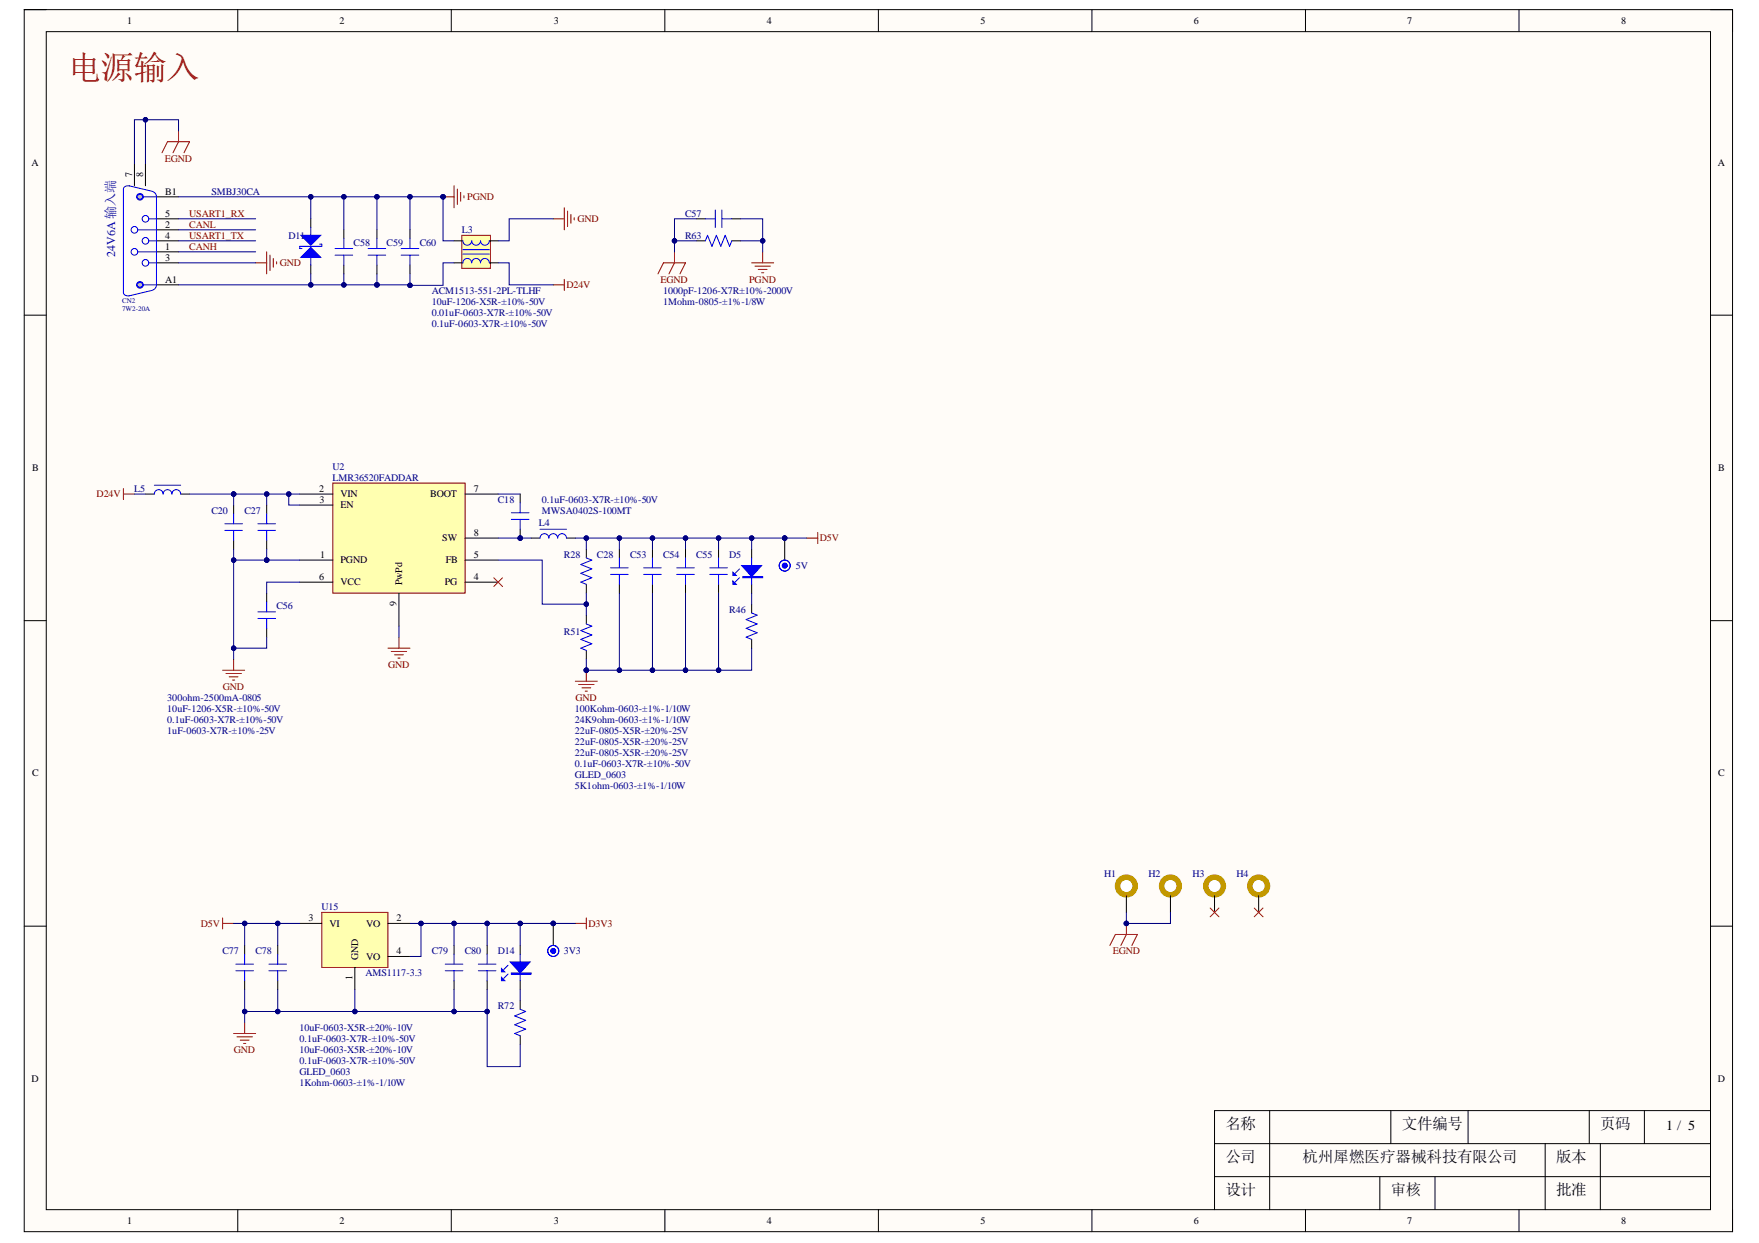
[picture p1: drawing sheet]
<svg xmlns="http://www.w3.org/2000/svg" width="297mm" height="210mm" viewBox="0 0 297 210" stroke-linecap="round" stroke-linejoin="round" font-family="sans-serif">
<defs><g id="words">
<text font-size="5.6" fill="#980000" x="11.5" y="13.4">电源输入</text>
<g font-size="2.6">
<text x="206.9" y="190.6">名称</text>
<text x="236.7" y="190.6">文件编号</text>
<text x="270.2" y="190.6">页码</text>
<text x="206.9" y="196.2">公司</text>
<text x="220" y="196.2">杭州犀燃医疗器械科技有限公司</text>
<text x="262.8" y="196.2">版本</text>
<text x="206.9" y="201.8">设计</text>
<text x="234.9" y="201.8">审核</text>
<text x="262.8" y="201.8">批准</text>
</g>
<text font-size="2.4" x="281.4" y="190.8">1 / 5</text>
<text font-size="2" fill="#0000bf" x="19.5" y="43.3" transform="rotate(-90 19.5 43.3)">24V6A 输入端</text>
<g font-size="1.7">
<text x="21.5" y="4.1">1</text>
<text x="57.3" y="4.1">2</text>
<text x="93.5" y="4.1">3</text>
<text x="129.5" y="4.1">4</text>
<text x="165.6" y="4.1">5</text>
<text x="201.6" y="4.1">6</text>
<text x="237.6" y="4.1">7</text>
<text x="273.8" y="4.1">8</text>
<text x="5.3" y="28">A</text>
<text x="22.3" y="29.9" transform="rotate(-90 22.3 29.9)">7</text>
<text x="24.2" y="29.9" transform="rotate(-90 24.2 29.9)">8</text>
<text x="290.1" y="28">A</text>
<text x="27.9" y="32.9">B1</text>
<text x="27.9" y="38.4">2</text>
<text x="27.9" y="40.3">4</text>
<text x="27.9" y="36.6">5</text>
<text x="27.9" y="42.2">1</text>
<text x="27.9" y="44">3</text>
<text x="27.9" y="47.7">A1</text>
<text x="5.4" y="79.6">B</text>
<text x="53.9" y="83">2</text>
<text x="57.5" y="84">VIN</text>
<text x="72.6" y="84">BOOT</text>
<text x="80" y="83">7</text>
<text x="290.2" y="79.6">B</text>
<text x="54" y="84.9">3</text>
<text x="57.5" y="85.8">EN</text>
<text x="54" y="94.2">1</text>
<text x="57.5" y="95.1">PGND</text>
<text x="74.7" y="91.4">SW</text>
<text x="75.3" y="95.1">FB</text>
<text x="80" y="94.2">5</text>
<text x="80" y="90.5">8</text>
<text x="53.9" y="97.9">6</text>
<text x="57.5" y="98.8">VCC</text>
<text x="67.9" y="98.8" transform="rotate(-90 67.9 98.8)">PwPd</text>
<text x="75.1" y="98.8">PG</text>
<text x="80" y="97.9">4</text>
<text x="67" y="102.4" transform="rotate(-90 67 102.4)">9</text>
<text x="5.4" y="131.1">C</text>
<text x="290.2" y="131.1">C</text>
<text x="52.1" y="155.5">3</text>
<text x="67" y="155.5">2</text>
<text x="55.6" y="156.5">VI</text>
<text x="61.8" y="156.5">VO</text>
<text x="67" y="161.1">4</text>
<text x="59.5" y="165.5" transform="rotate(-90 59.5 165.5)">1</text>
<text x="60.5" y="162" transform="rotate(-90 60.5 162)">GND</text>
<text x="61.8" y="162">VO</text>
<text x="5.3" y="182.7">D</text>
<text x="290.1" y="182.7">D</text>
<text x="21.5" y="206.6">1</text>
<text x="57.3" y="206.6">2</text>
<text x="93.5" y="206.6">3</text>
<text x="129.5" y="206.6">4</text>
<text x="165.6" y="206.6">5</text>
<text x="201.6" y="206.6">6</text>
<text x="237.6" y="206.6">7</text>
<text x="273.8" y="206.6">8</text>
</g>
<g font-size="1.7" fill="#800000">
<text x="27.8" y="27.3">EGND</text>
<text x="78.9" y="33.8">PGND</text>
<text x="32" y="38.4">CANL</text>
<text x="32" y="40.3">USART1_TX</text>
<text x="32" y="36.6">USART1_RX</text>
<text x="97.5" y="37.5">GND</text>
<text x="32" y="42.2">CANH</text>
<text x="47.3" y="44.9">GND</text>
<text x="111.5" y="47.7">EGND</text>
<text x="126.5" y="47.7">PGND</text>
<text x="95.6" y="48.7">D24V</text>
<text x="16.3" y="84">D24V</text>
<text x="138.4" y="91.4">D5V</text>
<text x="65.5" y="112.8">GND</text>
<text x="37.6" y="116.5">GND</text>
<text x="97.2" y="118.4">GND</text>
<text x="33.9" y="156.5">D5V</text>
<text x="99.4" y="156.5">D3V3</text>
<text x="187.9" y="161.1">EGND</text>
<text x="39.5" y="177.8">GND</text>
</g>
<g font-size="1.7" fill="#000080">
<text x="35.7" y="32.9">SMBJ30CA</text>
<text x="48.7" y="40.3">D11</text>
<text x="59.7" y="41.6">C58</text>
<text x="65.3" y="41.6">C59</text>
<text x="70.9" y="41.6">C60</text>
<text x="78" y="39.4">L3</text>
<text x="115.7" y="36.6">C57</text>
<text x="115.7" y="40.3">R63</text>
<text x="72.9" y="49.6">ACM1513-551-2PL-TLHF</text>
<text x="72.9" y="51.5">10uF-1206-X5R-±10%-50V</text>
<text x="72.9" y="53.3">0.01uF-0603-X7R-±10%-50V</text>
<text x="112" y="49.6">1000pF-1206-X7R±10%-2000V</text>
<text x="112" y="51.5">1Mohm-0805-±1%-1/8W</text>
<text x="72.9" y="55.2">0.1uF-0603-X7R-±10%-50V</text>
<text x="22.7" y="83">L5</text>
<text x="56.2" y="79.3">U2</text>
<text x="56.2" y="81.2">LMR36520FADDAR</text>
<text x="35.7" y="86.8">C20</text>
<text x="41.3" y="86.8">C27</text>
<text x="84.1" y="84.9">C18</text>
<text x="91" y="88.8">L4</text>
<text x="91.5" y="84.9">0.1uF-0603-X7R-±10%-50V</text>
<text x="91.5" y="86.8">MWSA0402S-100MT</text>
<text x="95.2" y="94.2">R28</text>
<text x="100.8" y="94.2">C28</text>
<text x="106.4" y="94.2">C53</text>
<text x="112" y="94.2">C54</text>
<text x="117.6" y="94.2">C55</text>
<text x="123.1" y="94.2">D5</text>
<text x="134.4" y="96.1">5V</text>
<text x="46.7" y="102.9">C56</text>
<text x="95.2" y="107.2">R51</text>
<text x="123.1" y="103.5">R46</text>
<text x="28.2" y="118.4">300ohm-2500mA-0805</text>
<text x="28.2" y="122.1">0.1uF-0603-X7R-±10%-50V</text>
<text x="28.2" y="123.9">1uF-0603-X7R-±10%-25V</text>
<text x="28.2" y="120.2">10uF-1206-X5R-±10%-50V</text>
<text x="97.1" y="123.9">22uF-0805-X5R-±20%-25V</text>
<text x="97.1" y="125.8">22uF-0805-X5R-±20%-25V</text>
<text x="97.1" y="120.2">100Kohm-0603-±1%-1/10W</text>
<text x="97.1" y="122.1">24K9ohm-0603-±1%-1/10W</text>
<text x="97.1" y="127.7">22uF-0805-X5R-±20%-25V</text>
<text x="97.1" y="129.5">0.1uF-0603-X7R-±10%-50V</text>
<text x="97.1" y="131.4">GLED_0603</text>
<text x="97.1" y="133.2">5K1ohm-0603-±1%-1/10W</text>
<text x="186.5" y="148.1">H1</text>
<text x="193.9" y="148.1">H2</text>
<text x="201.4" y="148.1">H3</text>
<text x="208.8" y="148.1">H4</text>
<text x="54.3" y="153.7">U15</text>
<text x="37.5" y="161.1">C77</text>
<text x="43.1" y="161.1">C78</text>
<text x="72.9" y="161.1">C79</text>
<text x="78.5" y="161.1">C80</text>
<text x="84.1" y="161.1">D14</text>
<text x="95.2" y="161.1">3V3</text>
<text x="61.7" y="164.8">AMS1117-3.3</text>
<text x="84.1" y="170.4">R72</text>
<text x="50.6" y="176">0.1uF-0603-X7R-±10%-50V</text>
<text x="50.6" y="174.1">10uF-0603-X5R-±20%-10V</text>
<text x="50.6" y="179.7">0.1uF-0603-X7R-±10%-50V</text>
<text x="50.6" y="177.8">10uF-0603-X5R-±20%-10V</text>
<text x="50.6" y="183.4">1Kohm-0603-±1%-1/10W</text>
<text x="50.6" y="181.5">GLED_0603</text>
</g>
<g font-size="1.2" fill="#000080">
<text x="20.6" y="51.2">CN2</text>
<text x="20.6" y="52.5">7W2-20A</text>
</g>
</g></defs>
<path d="M4.1 1.6h288.5v206.4h-288.5z" fill-rule="evenodd" fill="#fffcf8"/>
<path d="M4.1 1.6h288.5v206.4h-288.5z" fill="none" stroke="#000" stroke-width=".17"/>
<path d="M7.8 5.3h281v199h-281z" fill-rule="evenodd" fill="#fffcf8"/>
<g fill="none" stroke="#000" stroke-width=".17">
<path d="M4.1 1.6h3.7M7.8 5.3h281v199h-281zM40.1 1.6v3.7M76.2 1.6v3.7M112.3 1.6v3.7M148.3 1.6v3.7M184.4 1.6v3.7M220.5 1.6v3.7M256.5 1.6v3.7M288.8 1.6h3.8v3.7M4.1 53.2h3.7M288.8 53.2h3.8"/>
<path d="M4.1 104.8h3.7M288.8 104.8h3.8M4.1 156.4h3.7M288.8 156.4h3.8M205.1 198.7h83.7M205.1 193.1h83.7M214.4 187.5v16.8M233 198.7v5.6M234.9 187.5v5.6M242.3 198.7v5.6M247.9 187.5v5.6M260.9 193.1v11.2"/>
<path d="M268.4 187.5v5.6M270.2 193.1v11.2M277.7 187.5v5.6M288.8 187.5h-83.7v16.8M40.1 204.3v3.7M76.2 204.3v3.7M112.3 204.3v3.7M148.3 204.3v3.7M184.4 204.3v3.7M220.5 204.3v3.7M256.5 204.3v3.7M292.6 204.3v3.7"/>
</g>
<path d="M78 39.7h4.8v5.6h-4.8z" fill-rule="evenodd" fill="#ffffb0"/>
<path d="M78 39.7h4.8v5.6h-4.8z" fill="none" stroke="#800000" stroke-width=".17"/>
<g fill="none" stroke="#000" stroke-width=".17">
<path d="M22.7 27.7v3.7M24.6 27.7v3.7M26.4 38.8h3.7M26.4 37h3.7M26.4 33.2h3.7M58.1 38.8v1.5M63.6 38.8v1.5M69.2 38.8v1.5M26.4 44.4h3.7M26.4 40.7h3.7M26.4 42.5h3.7M26.4 48.1h3.7"/>
<path d="M58.1 44.8v1.4M63.6 44.8v1.4M69.2 44.8v1.4M76.7 44.4h1.5M76.7 40.7h1.5M82.6 44.4h1.5M82.6 40.7h1.5"/>
</g>
<g fill="none" stroke="#00f" stroke-width=".17">
<path d="M20.8 31.9v17.5M21.8 31.4l3.9 .9M21.9 31.4a.7 .7 0 0 0-1.1 .6M23.3 38.8h3.1M23.6 33.2h2.8M25.1 37h1.3M25.7 32.3a.93 .93 0 0 1 .7 .9M26.4 33.2v14.9M20.8 49.3a.73 .73 0 0 0 1.1 .6M23.3 42.5h3.1M23.6 48.1h2.8M25.1 40.7h1.3"/>
<path d="M25.1 44.4h1.3M25.7 49l-3.9 1M26.4 48.1a.92 .92 0 0 1-.7 .9M56.6 42h3M56.6 43.1h3M58.1 40.3v1.7M58.1 43.1v1.7M62.2 42h2.9M62.2 43.1h2.9M63.6 40.3v1.7M63.6 43.1v1.7M67.7 42h3"/>
<path d="M67.7 43.1h3M69.2 40.3v1.7M69.2 43.1v1.7M78.2 44.4a.75 .75 0 0 1 .7-.8 .75 .75 0 0 1 .8 .8 .75 .75 0 0 1 .7-.8 .75 .75 0 0 1 .7 .8 .74 .74 0 0 1 .8-.8 .74 .74 0 0 1 .7 .8M78.2 40.7a.75 .75 0 0 0 .7 .7 .75 .75 0 0 0 .8-.7 .75 .75 0 0 0 .7 .7 .75 .75 0 0 0 .7-.7 .74 .74 0 0 0 .8 .7 .74 .74 0 0 0 .7-.7M78.2 42.9h4.4M78.2 42.2h4.4"/>
<circle cx="22.7" cy="38.8" r=".56"/>
<circle cx="23.6" cy="33.2" r=".56"/>
<circle cx="24.6" cy="36.9" r=".56"/>
<circle cx="22.7" cy="42.5" r=".56"/>
<circle cx="23.6" cy="48.1" r=".56"/>
<circle cx="24.6" cy="44.4" r=".56"/>
<circle cx="24.6" cy="40.7" r=".56"/>
</g>
<circle cx="23.6" cy="48.1" r=".45" fill="#c0c0c0"/>
<circle cx="23.6" cy="48.1" r=".45" fill="none" stroke="#00f" stroke-width=".17"/>
<circle cx="23.6" cy="33.2" r=".45" fill="#c0c0c0"/>
<circle cx="23.6" cy="33.2" r=".45" fill="none" stroke="#00f" stroke-width=".17"/>
<path d="M27.4 25.8l.9-1.9h3.7l-.9 1.9M30.1 22.1v1.8l-.9 1.9M74.8 33.2h1.9M76.7 31.4v3.7M77.2 31.9v2.6M77.8 32.5v1.5M78.3 33v.4" fill="none" stroke="#800000" stroke-width=".17"/>
<circle cx="74.8" cy="33.2" r=".37" fill="#000080"/>
<circle cx="74.8" cy="33.2" r=".37" fill="none" stroke="#000080" stroke-width=".17"/>
<path d="M93.4 37h1.9M95.3 35.1v3.7M95.8 35.6v2.7M96.4 36.2v1.5M97 36.8v.3M111.1 46.2l.9-1.8h3.8l-1 1.8M113.9 42.5v1.9l-.9 1.8M126.9 44.4h3.8M127.5 44.9h2.6M128 45.5h1.5M128.6 46.1h.4M128.8 42.5v1.9" fill="none" stroke="#800000" stroke-width=".17"/>
<path d="M52.5 37v1.4M117.6 37h1.5M123.6 37h1.5M52.5 44.8v1.4M117.6 40.7h1.5M123.6 40.7h1.5" fill="none" stroke="#000" stroke-width=".17"/>
<path d="M119.1 37h1.7M120.8 35.5v2.9M121.9 37h1.7M121.9 35.5v2.9M54 41.2h.3v.4h-3.7v.4h.4M119.1 40.7l.4-1 .7 1.9 .8-1.9 .7 1.9 .8-1.9 .7 1.9 .4-.9" fill="none" stroke="#00f" stroke-width=".17"/>
<path d="M50.8 43.5l1.7-1.7 1.7 1.7z" fill="#00f"/>
<path d="M52.5 38.4v1.3M50.8 43.5l1.7-1.7 1.7 1.7zM52.5 43.5v1.3" fill="none" stroke="#00f" stroke-width=".17"/>
<path d="M50.8 39.7h3.4l-1.7 1.7z" fill="#00f"/>
<g fill="none" stroke="#00f" stroke-width=".17">
<path d="M50.8 39.7h3.4l-1.7 1.7zM39.8 163.9h3M39.8 162.8h3M41.3 161.1v1.7M41.3 163.9v1.7M45.4 163.9h3M45.4 162.8h3M46.9 161.1v1.7M46.9 163.9v1.7M75.2 163.9h3M75.2 162.8h3M76.7 161.1v1.7"/>
<path d="M76.7 163.9v1.7M80.8 163.9h3M80.8 162.8h3M82.3 161.1v1.7M82.3 163.9v1.7M85.8 164.5l-.7 .7M85.8 163l-.7 .7M87.8 170.4l1 .4-1.9 .8 1.9 .7-1.9 .7 1.9 .8-1.9 .7 .9 .4M87.8 161.1v4.5"/>
</g>
<g fill="none" stroke="#800000" stroke-width=".17">
<path d="M43.2 44.4h1.8M45 42.5v3.7M45.6 43.1v2.6M46.2 43.6v1.5M46.7 44.2v.4M93.4 48.1h1.9M95.3 47.2v1.8M37.6 155v1.9M37.6 155.9h1.9M97.2 155.9h1.8M99 155v1.9M39.5 174.5h3.7"/>
<path d="M40 175.1h2.6M40.6 175.6h1.5M41.1 176.2h.4M41.3 172.7v1.8"/>
</g>
<path d="M41.3 159.7v1.4M46.9 159.7v1.4M76.7 159.7v1.4M82.3 159.7v1.4M87.8 159.7v1.4M41.3 165.6v1.5M46.9 165.6v1.5M76.7 165.6v1.5M82.3 165.6v1.5M87.8 165.6v1.5M87.8 169v1.4M87.8 174.9v1.5" fill="none" stroke="#000" stroke-width=".17"/>
<path d="M86.2 162.4h3.3l-1.7 1.9z" fill="#00f"/>
<path d="M86.2 162.4h3.3l-1.7 1.9zM86.4 164.3h3.3v.2h-3.3z" fill="none" stroke="#00f" stroke-width=".17"/>
<path d="M86.4 164.4h3.3" fill="none" stroke="#00f" stroke-width=".18"/>
<path d="M84.7 165l.5 .6h-.5z" fill="#00f"/>
<path d="M84.7 165l.5 .6h-.5z" fill="none" stroke="#00f" stroke-width=".17"/>
<path d="M84.7 163.6l.5 .5h-.5z" fill="#00f"/>
<path d="M84.7 163.6l.5 .5h-.5z" fill="none" stroke="#00f" stroke-width=".17"/>
<circle cx="93.4" cy="155.9" r=".37" fill="#000080"/>
<circle cx="93.4" cy="155.9" r=".37" fill="none" stroke="#000080" stroke-width=".17"/>
<path d="M93.4 155.9v3.8" fill="none" stroke="#000" stroke-width=".17"/>
<circle cx="93.4" cy="155.9" r=".37" fill="#000080"/>
<circle cx="93.4" cy="155.9" r=".37" fill="none" stroke="#000080" stroke-width=".17"/>
<circle cx="93.4" cy="160.6" r=".93" fill="none" stroke="#00f" stroke-width=".17"/>
<circle cx="93.4" cy="160.6" r=".19" fill="none" stroke="#00f" stroke-width=".59"/>
<path d="M54.3 154.1h11.2v9.3h-11.2z" fill-rule="evenodd" fill="#ffffb0"/>
<path d="M54.3 154.1h11.2v9.3h-11.2z" fill="none" stroke="#800000" stroke-width=".17"/>
<path d="M50.6 155.9h3.7M65.5 155.9h3.7M59.9 163.4v3.7M65.5 161.5h3.7" fill="none" stroke="#000" stroke-width=".17"/>
<circle cx="190.2" cy="149.6" r="1.49" fill="#fff"/>
<circle cx="190.2" cy="149.6" r="1.49" fill="none" stroke="#c39800" stroke-width=".93"/>
<path d="M190.2 151.3v2.8" fill="none" stroke="#000" stroke-width=".17"/>
<circle cx="205.1" cy="149.6" r="1.49" fill="#fff"/>
<circle cx="205.1" cy="149.6" r="1.49" fill="none" stroke="#c39800" stroke-width=".93"/>
<path d="M205.1 151.3v2.8" fill="none" stroke="#000" stroke-width=".17"/>
<circle cx="212.5" cy="149.6" r="1.49" fill="#fff"/>
<circle cx="212.5" cy="149.6" r="1.49" fill="none" stroke="#c39800" stroke-width=".93"/>
<path d="M212.5 151.3v2.8" fill="none" stroke="#000" stroke-width=".17"/>
<circle cx="197.7" cy="149.6" r="1.49" fill="#fff"/>
<circle cx="197.7" cy="149.6" r="1.49" fill="none" stroke="#c39800" stroke-width=".93"/>
<path d="M197.7 151.3v2.8" fill="none" stroke="#000" stroke-width=".17"/>
<path d="M187.4 159.7l.9-1.9h3.8l-1 1.9M190.2 155.9v1.9l-.9 1.9" fill="none" stroke="#800000" stroke-width=".17"/>
<circle cx="190.2" cy="155.9" r=".37" fill="#000080"/>
<circle cx="190.2" cy="155.9" r=".37" fill="none" stroke="#000080" stroke-width=".17"/>
<path d="M204.4 153.3l1.4 1.5M205.8 153.3l-1.4 1.5M211.8 153.3l1.5 1.5M213.3 153.3l-1.5 1.5" fill="none" stroke="#f00" stroke-width=".17"/>
<path d="M20.8 82.5v1.9M20.8 83.4h1.9M37.6 113.2h3.7M38.2 113.7h2.6M38.7 114.3h1.5M39.3 114.8h.3M39.5 111.3v1.9" fill="none" stroke="#800000" stroke-width=".17"/>
<path d="M45 85.3v1.5M45 91.2v1.5" fill="none" stroke="#000" stroke-width=".17"/>
<path d="M43.5 89.6h3M43.5 88.4h3M45 86.8v1.6M45 89.6v1.6" fill="none" stroke="#00f" stroke-width=".17"/>
<circle cx="87.8" cy="90.9" r=".37" fill="#000080"/>
<circle cx="87.8" cy="90.9" r=".37" fill="none" stroke="#000080" stroke-width=".17"/>
<path d="M87.8 89.4v1.5" fill="none" stroke="#000" stroke-width=".17"/>
<circle cx="87.8" cy="90.9" r=".37" fill="#000080"/>
<circle cx="87.8" cy="90.9" r=".37" fill="none" stroke="#000080" stroke-width=".17"/>
<g fill="none" stroke="#000" stroke-width=".17">
<path d="M87.8 83.4v1.5M89.7 90.9h1.5M95.7 90.9h1.5M99 92.7v1.5M99 98.7v1.5M104.6 92.7v1.5M104.6 98.7v1.5M110.2 92.7v1.5M110.2 98.7v1.5M115.8 92.7v1.5M115.8 98.7v1.5M121.3 92.7v1.5"/>
<path d="M121.3 98.7v1.5M99 103.9v1.5M99 109.8v1.5"/>
</g>
<g fill="none" stroke="#00f" stroke-width=".17">
<path d="M86.4 87.7h2.9M86.4 86.6h2.9M87.8 84.9v1.7M87.8 87.7v1.7M91.2 90.9a.75 .75 0 0 1 .7-.8 .75 .75 0 0 1 .8 .8 .74 .74 0 0 1 .7-.8 .74 .74 0 0 1 .8 .8 .75 .75 0 0 1 .7-.8 .75 .75 0 0 1 .8 .8M91.2 89.4h4.5M99 94.2l.9 .4-1.8 .7 1.8 .8-1.8 .7 1.8 .8-1.8 .7 .9 .4M103.1 95.9h3M103.1 97h3M104.6 94.2v1.7M104.6 97v1.7M108.7 95.9h3"/>
<path d="M108.7 97h3M110.2 94.2v1.7M110.2 97v1.7M114.3 95.9h3M114.3 97h3M115.8 94.2v1.7M115.8 97v1.7M119.9 95.9h2.9M119.9 97h2.9M121.3 94.2v1.7M121.3 97v1.7M99 105.4l.9 .3-1.8 .8 1.8 .7-1.8 .8 1.8 .7-1.8 .8 .9 .3"/>
</g>
<path d="M97.2 115h3.7M97.7 115.6h2.6M98.3 116.2h1.5M98.8 116.7h.4M99 113.2v1.8" fill="none" stroke="#800000" stroke-width=".17"/>
<circle cx="99" cy="113.2" r=".37" fill="#000080"/>
<circle cx="99" cy="113.2" r=".37" fill="none" stroke="#000080" stroke-width=".17"/>
<path d="M136.2 90.9h1.9M138.1 89.9v1.9" fill="none" stroke="#800000" stroke-width=".17"/>
<path d="M126.9 92.7v1.5M126.9 98.7v1.5M126.9 102v1.5M126.9 108v1.5" fill="none" stroke="#000" stroke-width=".17"/>
<path d="M124.9 97.6l-.8 .7M124.9 96.1l-.8 .7M126.9 94.2v4.5M126.9 103.5l1 .4-1.9 .7 1.9 .8-1.9 .7 1.9 .8-1.9 .7 .9 .4" fill="none" stroke="#00f" stroke-width=".17"/>
<path d="M125.3 95.5h3.3l-1.7 1.9z" fill="#00f"/>
<path d="M125.3 95.5h3.3l-1.7 1.9zM125.4 97.4h3.4v.2h-3.4z" fill="none" stroke="#00f" stroke-width=".17"/>
<path d="M125.4 97.5h3.4" fill="none" stroke="#00f" stroke-width=".18"/>
<path d="M123.8 98.1l.5 .6h-.5z" fill="#00f"/>
<path d="M123.8 98.1l.5 .6h-.5z" fill="none" stroke="#00f" stroke-width=".17"/>
<path d="M123.8 96.6l.5 .6h-.5z" fill="#00f"/>
<path d="M123.8 96.6l.5 .6h-.5z" fill="none" stroke="#00f" stroke-width=".17"/>
<circle cx="132.5" cy="90.9" r=".37" fill="#000080"/>
<circle cx="132.5" cy="90.9" r=".37" fill="none" stroke="#000080" stroke-width=".17"/>
<path d="M132.5 90.9v3.7" fill="none" stroke="#000" stroke-width=".17"/>
<circle cx="132.5" cy="90.9" r=".37" fill="#000080"/>
<circle cx="132.5" cy="90.9" r=".37" fill="none" stroke="#000080" stroke-width=".17"/>
<circle cx="132.5" cy="95.5" r=".93" fill="none" stroke="#00f" stroke-width=".17"/>
<circle cx="132.5" cy="95.5" r=".19" fill="none" stroke="#00f" stroke-width=".59"/>
<path d="M56.2 81.6h22.3v18.6h-22.3z" fill-rule="evenodd" fill="#ffffb0"/>
<path d="M56.2 81.6h22.3v18.6h-22.3zM65.5 109.5h3.7M66.1 110h2.6M66.6 110.6h1.5M67.2 111.1h.4M67.4 107.6v1.9" fill="none" stroke="#800000" stroke-width=".17"/>
<g fill="none" stroke="#000" stroke-width=".17">
<path d="M24.6 83.4h1.5M30.5 83.4h1.5M39.5 85.3v1.5M39.5 91.2v1.5M50.6 94.6h5.6M50.6 83.4h5.6M50.6 85.3h5.6M50.6 98.3h5.6M78.5 94.6h5.6M78.5 83.4h5.6M78.5 98.3h5.6M78.5 90.9h5.6"/>
<path d="M45 100.2v1.4M45 106.1v1.5M67.4 100.2v5.5"/>
</g>
<path d="M26.1 83.4a.75 .75 0 0 1 .7-.7 .75 .75 0 0 1 .7 .7 .74 .74 0 0 1 .8-.7 .74 .74 0 0 1 .7 .7 .75 .75 0 0 1 .8-.7 .75 .75 0 0 1 .7 .7M26.1 81.9h4.4M38 89.6h2.9M38 88.4h2.9M39.5 86.8v1.6M39.5 89.6v1.6M43.5 104.4h3M43.5 103.3h3M45 101.6v1.7M45 104.4v1.7" fill="none" stroke="#00f" stroke-width=".17"/>
<path d="M83.4 97.6l1.5 1.4M84.9 97.6l-1.5 1.4" fill="none" stroke="#f00" stroke-width=".17"/>
<path d="M58.1 33.2v5.6" fill="none" stroke="#000080" stroke-width=".17"/>
<circle cx="58.1" cy="33.2" r=".37" fill="#000080"/>
<g fill="none" stroke="#000080" stroke-width=".17">
<path d="M63.6 33.2v5.6"/>
<circle cx="58.1" cy="33.2" r=".37"/>
</g>
<circle cx="63.6" cy="33.2" r=".37" fill="#000080"/>
<g fill="none" stroke="#000080" stroke-width=".17">
<path d="M69.2 33.2v5.6"/>
<circle cx="63.6" cy="33.2" r=".37"/>
</g>
<circle cx="69.2" cy="33.2" r=".37" fill="#000080"/>
<g fill="none" stroke="#000080" stroke-width=".17">
<path d="M30.1 42.5h13.1M63.6 46.2v1.9"/>
<circle cx="69.2" cy="33.2" r=".37"/>
</g>
<circle cx="63.6" cy="48.1" r=".37" fill="#000080"/>
<g fill="none" stroke="#000080" stroke-width=".17">
<path d="M117.6 37h-3.7v3.7h3.7"/>
<circle cx="63.6" cy="48.1" r=".37"/>
</g>
<circle cx="113.9" cy="40.7" r=".37" fill="#000080"/>
<g fill="none" stroke="#000080" stroke-width=".17">
<path d="M113.9 40.7v1.8"/>
<circle cx="113.9" cy="40.7" r=".37"/>
</g>
<circle cx="113.9" cy="40.7" r=".37" fill="#000080"/>
<g fill="none" stroke="#000080" stroke-width=".17">
<path d="M125.1 40.7h3.7"/>
<circle cx="113.9" cy="40.7" r=".37"/>
</g>
<circle cx="128.8" cy="40.7" r=".37" fill="#000080"/>
<g fill="none" stroke="#000080" stroke-width=".17">
<path d="M24.6 20.2v7.5"/>
<circle cx="128.8" cy="40.7" r=".37"/>
</g>
<circle cx="24.6" cy="20.2" r=".37" fill="#000080"/>
<g fill="none" stroke="#000080" stroke-width=".17">
<path d="M52.5 33.2v3.8"/>
<circle cx="24.6" cy="20.2" r=".37"/>
</g>
<circle cx="52.5" cy="33.2" r=".37" fill="#000080"/>
<g fill="none" stroke="#000080" stroke-width=".17">
<path d="M52.5 46.2v1.9"/>
<circle cx="52.5" cy="33.2" r=".37"/>
</g>
<circle cx="52.5" cy="48.1" r=".37" fill="#000080"/>
<g fill="none" stroke="#000080" stroke-width=".17">
<path d="M30.1 37h13.1M30.1 38.8h13.1M30.1 40.7h13.1M30.1 44.4h13.1M58.1 46.2v1.9"/>
<circle cx="52.5" cy="48.1" r=".37"/>
</g>
<circle cx="58.1" cy="48.1" r=".37" fill="#000080"/>
<g fill="none" stroke="#000080" stroke-width=".17">
<path d="M125.1 37h3.7v5.5"/>
<circle cx="58.1" cy="48.1" r=".37"/>
</g>
<circle cx="128.8" cy="40.7" r=".37" fill="#000080"/>
<g fill="none" stroke="#000080" stroke-width=".17">
<path d="M30.1 22.1v-1.9h-7.4v7.5"/>
<circle cx="128.8" cy="40.7" r=".37"/>
</g>
<circle cx="24.6" cy="20.2" r=".37" fill="#000080"/>
<g fill="none" stroke="#000080" stroke-width=".17">
<path d="M76.7 167.1v3.7"/>
<circle cx="24.6" cy="20.2" r=".37"/>
</g>
<circle cx="76.7" cy="170.8" r=".37" fill="#000080"/>
<g fill="none" stroke="#000080" stroke-width=".17">
<path d="M59.9 167.1v3.7"/>
<circle cx="76.7" cy="170.8" r=".37"/>
</g>
<circle cx="59.9" cy="170.8" r=".37" fill="#000080"/>
<g fill="none" stroke="#000080" stroke-width=".17">
<path d="M46.9 167.1v3.7"/>
<circle cx="59.9" cy="170.8" r=".37"/>
</g>
<circle cx="46.9" cy="170.8" r=".37" fill="#000080"/>
<g fill="none" stroke="#000080" stroke-width=".17">
<path d="M39.5 155.9h1.8"/>
<circle cx="46.9" cy="170.8" r=".37"/>
</g>
<circle cx="41.3" cy="155.9" r=".37" fill="#000080"/>
<g fill="none" stroke="#000080" stroke-width=".17">
<path d="M41.3 170.8v1.9"/>
<circle cx="41.3" cy="155.9" r=".37"/>
</g>
<circle cx="41.3" cy="170.8" r=".37" fill="#000080"/>
<g fill="none" stroke="#000080" stroke-width=".17">
<path d="M82.3 170.8v9.3h5.5v-3.7M87.8 167.1v1.9"/>
<circle cx="41.3" cy="170.8" r=".37"/>
</g>
<circle cx="82.3" cy="170.8" r=".37" fill="#000080"/>
<g fill="none" stroke="#000080" stroke-width=".17">
<path d="M46.9 155.9v3.8"/>
<circle cx="82.3" cy="170.8" r=".37"/>
</g>
<circle cx="46.9" cy="155.9" r=".37" fill="#000080"/>
<g fill="none" stroke="#000080" stroke-width=".17">
<path d="M76.7 155.9h5.6v3.8"/>
<circle cx="46.9" cy="155.9" r=".37"/>
</g>
<circle cx="76.7" cy="155.9" r=".37" fill="#000080"/>
<circle cx="76.7" cy="155.9" r=".37" fill="none" stroke="#000080" stroke-width=".17"/>
<circle cx="82.3" cy="155.9" r=".37" fill="#000080"/>
<g fill="none" stroke="#000080" stroke-width=".17">
<path d="M87.8 155.9v3.8"/>
<circle cx="82.3" cy="155.9" r=".37"/>
</g>
<circle cx="87.8" cy="155.9" r=".37" fill="#000080"/>
<g fill="none" stroke="#000080" stroke-width=".17">
<path d="M71.1 155.9v5.6h-1.9"/>
<circle cx="87.8" cy="155.9" r=".37"/>
</g>
<circle cx="71.1" cy="155.9" r=".37" fill="#000080"/>
<g fill="none" stroke="#000080" stroke-width=".17">
<path d="M30.1 48.1h33.5"/>
<circle cx="71.1" cy="155.9" r=".37"/>
</g>
<circle cx="52.5" cy="48.1" r=".37" fill="#000080"/>
<circle cx="52.5" cy="48.1" r=".37" fill="none" stroke="#000080" stroke-width=".17"/>
<circle cx="58.1" cy="48.1" r=".37" fill="#000080"/>
<circle cx="58.1" cy="48.1" r=".37" fill="none" stroke="#000080" stroke-width=".17"/>
<circle cx="63.6" cy="48.1" r=".37" fill="#000080"/>
<g fill="none" stroke="#000080" stroke-width=".17">
<path d="M69.2 46.2v2l-5.6-.1"/>
<circle cx="63.6" cy="48.1" r=".37"/>
</g>
<circle cx="63.6" cy="48.1" r=".37" fill="#000080"/>
<circle cx="63.6" cy="48.1" r=".37" fill="none" stroke="#000080" stroke-width=".17"/>
<circle cx="69.2" cy="48.2" r=".37" fill="#000080"/>
<g fill="none" stroke="#000080" stroke-width=".17">
<path d="M30.1 33.2h44.7"/>
<circle cx="69.2" cy="48.2" r=".37"/>
</g>
<circle cx="52.5" cy="33.2" r=".37" fill="#000080"/>
<circle cx="52.5" cy="33.2" r=".37" fill="none" stroke="#000080" stroke-width=".17"/>
<circle cx="58.1" cy="33.2" r=".37" fill="#000080"/>
<circle cx="58.1" cy="33.2" r=".37" fill="none" stroke="#000080" stroke-width=".17"/>
<circle cx="63.6" cy="33.2" r=".37" fill="#000080"/>
<circle cx="63.6" cy="33.2" r=".37" fill="none" stroke="#000080" stroke-width=".17"/>
<circle cx="69.2" cy="33.2" r=".37" fill="#000080"/>
<circle cx="69.2" cy="33.2" r=".37" fill="none" stroke="#000080" stroke-width=".17"/>
<circle cx="74.8" cy="33.2" r=".37" fill="#000080"/>
<g fill="none" stroke="#000080" stroke-width=".17">
<path d="M50.6 155.9h-9.3v3.8"/>
<circle cx="74.8" cy="33.2" r=".37"/>
</g>
<circle cx="41.3" cy="155.9" r=".37" fill="#000080"/>
<circle cx="41.3" cy="155.9" r=".37" fill="none" stroke="#000080" stroke-width=".17"/>
<circle cx="46.9" cy="155.9" r=".37" fill="#000080"/>
<g fill="none" stroke="#000080" stroke-width=".17">
<path d="M69.2 155.9h7.5v3.8"/>
<circle cx="46.9" cy="155.9" r=".37"/>
</g>
<circle cx="71.1" cy="155.9" r=".37" fill="#000080"/>
<circle cx="71.1" cy="155.9" r=".37" fill="none" stroke="#000080" stroke-width=".17"/>
<circle cx="76.7" cy="155.9" r=".37" fill="#000080"/>
<g fill="none" stroke="#000080" stroke-width=".17">
<path d="M82.3 155.9h14.9"/>
<circle cx="76.7" cy="155.9" r=".37"/>
</g>
<circle cx="82.3" cy="155.9" r=".37" fill="#000080"/>
<circle cx="82.3" cy="155.9" r=".37" fill="none" stroke="#000080" stroke-width=".17"/>
<circle cx="87.8" cy="155.9" r=".37" fill="#000080"/>
<circle cx="87.8" cy="155.9" r=".37" fill="none" stroke="#000080" stroke-width=".17"/>
<circle cx="93.4" cy="155.9" r=".37" fill="#000080"/>
<g fill="none" stroke="#000080" stroke-width=".17">
<path d="M41.3 167.1v3.7h41v-3.7"/>
<circle cx="93.4" cy="155.9" r=".37"/>
</g>
<circle cx="41.3" cy="170.8" r=".37" fill="#000080"/>
<circle cx="41.3" cy="170.8" r=".37" fill="none" stroke="#000080" stroke-width=".17"/>
<circle cx="46.9" cy="170.8" r=".37" fill="#000080"/>
<circle cx="46.9" cy="170.8" r=".37" fill="none" stroke="#000080" stroke-width=".17"/>
<circle cx="59.9" cy="170.8" r=".37" fill="#000080"/>
<circle cx="59.9" cy="170.8" r=".37" fill="none" stroke="#000080" stroke-width=".17"/>
<circle cx="76.7" cy="170.8" r=".37" fill="#000080"/>
<circle cx="76.7" cy="170.8" r=".37" fill="none" stroke="#000080" stroke-width=".17"/>
<circle cx="82.3" cy="170.8" r=".37" fill="#000080"/>
<g fill="none" stroke="#000080" stroke-width=".17">
<path d="M190.2 154.1v1.8"/>
<circle cx="82.3" cy="170.8" r=".37"/>
</g>
<circle cx="190.2" cy="155.9" r=".37" fill="#000080"/>
<g fill="none" stroke="#000080" stroke-width=".17">
<path d="M39.5 83.4v1.9"/>
<circle cx="190.2" cy="155.9" r=".37"/>
</g>
<circle cx="39.5" cy="83.4" r=".37" fill="#000080"/>
<g fill="none" stroke="#000080" stroke-width=".17">
<path d="M45 83.4v1.9"/>
<circle cx="39.5" cy="83.4" r=".37"/>
</g>
<circle cx="45" cy="83.4" r=".37" fill="#000080"/>
<g fill="none" stroke="#000080" stroke-width=".17">
<path d="M48.8 83.4v1.9h1.8"/>
<circle cx="45" cy="83.4" r=".37"/>
</g>
<circle cx="48.8" cy="83.4" r=".37" fill="#000080"/>
<g fill="none" stroke="#000080" stroke-width=".17">
<path d="M45 94.6h5.6"/>
<circle cx="48.8" cy="83.4" r=".37"/>
</g>
<circle cx="45" cy="94.6" r=".37" fill="#000080"/>
<g fill="none" stroke="#000080" stroke-width=".17">
<path d="M84.1 90.9h5.6M84.1 83.4h3.7"/>
<circle cx="45" cy="94.6" r=".37"/>
</g>
<circle cx="87.8" cy="90.9" r=".37" fill="#000080"/>
<g fill="none" stroke="#000080" stroke-width=".17">
<path d="M104.6 90.9v1.8"/>
<circle cx="87.8" cy="90.9" r=".37"/>
</g>
<circle cx="104.6" cy="90.9" r=".37" fill="#000080"/>
<g fill="none" stroke="#000080" stroke-width=".17">
<path d="M110.2 90.9v1.8"/>
<circle cx="104.6" cy="90.9" r=".37"/>
</g>
<circle cx="110.2" cy="90.9" r=".37" fill="#000080"/>
<g fill="none" stroke="#000080" stroke-width=".17">
<path d="M115.8 90.9v1.8"/>
<circle cx="110.2" cy="90.9" r=".37"/>
</g>
<circle cx="115.8" cy="90.9" r=".37" fill="#000080"/>
<g fill="none" stroke="#000080" stroke-width=".17">
<path d="M84.1 94.6h7.5v7.4h7.4"/>
<circle cx="115.8" cy="90.9" r=".37"/>
</g>
<circle cx="99" cy="102" r=".37" fill="#000080"/>
<g fill="none" stroke="#000080" stroke-width=".17">
<path d="M99 90.9v1.8"/>
<circle cx="99" cy="102" r=".37"/>
</g>
<circle cx="99" cy="90.9" r=".37" fill="#000080"/>
<g fill="none" stroke="#000080" stroke-width=".17">
<path d="M99 111.3v1.9"/>
<circle cx="99" cy="90.9" r=".37"/>
</g>
<circle cx="99" cy="113.2" r=".37" fill="#000080"/>
<g fill="none" stroke="#000080" stroke-width=".17">
<path d="M104.6 100.2v13h-5.6"/>
<circle cx="99" cy="113.2" r=".37"/>
</g>
<circle cx="104.6" cy="113.2" r=".37" fill="#000080"/>
<circle cx="104.6" cy="113.2" r=".37" fill="none" stroke="#000080" stroke-width=".17"/>
<circle cx="99" cy="113.2" r=".37" fill="#000080"/>
<g fill="none" stroke="#000080" stroke-width=".17">
<path d="M110.2 100.2v13h-5.6"/>
<circle cx="99" cy="113.2" r=".37"/>
</g>
<circle cx="110.2" cy="113.2" r=".37" fill="#000080"/>
<circle cx="110.2" cy="113.2" r=".37" fill="none" stroke="#000080" stroke-width=".17"/>
<circle cx="104.6" cy="113.2" r=".37" fill="#000080"/>
<g fill="none" stroke="#000080" stroke-width=".17">
<path d="M115.8 100.2v13h-5.6"/>
<circle cx="104.6" cy="113.2" r=".37"/>
</g>
<circle cx="115.8" cy="113.2" r=".37" fill="#000080"/>
<circle cx="115.8" cy="113.2" r=".37" fill="none" stroke="#000080" stroke-width=".17"/>
<circle cx="110.2" cy="113.2" r=".37" fill="#000080"/>
<g fill="none" stroke="#000080" stroke-width=".17">
<path d="M121.3 100.2v13h-5.5"/>
<circle cx="110.2" cy="113.2" r=".37"/>
</g>
<circle cx="121.3" cy="113.2" r=".37" fill="#000080"/>
<circle cx="121.3" cy="113.2" r=".37" fill="none" stroke="#000080" stroke-width=".17"/>
<circle cx="115.8" cy="113.2" r=".37" fill="#000080"/>
<g fill="none" stroke="#000080" stroke-width=".17">
<path d="M126.9 90.9v1.8M126.9 100.2v1.8"/>
<circle cx="115.8" cy="113.2" r=".37"/>
</g>
<circle cx="126.9" cy="90.9" r=".37" fill="#000080"/>
<g fill="none" stroke="#000080" stroke-width=".17">
<path d="M126.9 109.5v3.7h-5.6"/>
<circle cx="126.9" cy="90.9" r=".37"/>
</g>
<circle cx="121.3" cy="113.2" r=".37" fill="#000080"/>
<g fill="none" stroke="#000080" stroke-width=".17">
<path d="M45 92.7v1.9"/>
<circle cx="121.3" cy="113.2" r=".37"/>
</g>
<circle cx="45" cy="94.6" r=".37" fill="#000080"/>
<g fill="none" stroke="#000080" stroke-width=".17">
<path d="M39.5 92.7v1.9h5.5"/>
<circle cx="45" cy="94.6" r=".37"/>
</g>
<circle cx="45" cy="94.6" r=".37" fill="#000080"/>
<circle cx="45" cy="94.6" r=".37" fill="none" stroke="#000080" stroke-width=".17"/>
<circle cx="39.5" cy="94.6" r=".37" fill="#000080"/>
<g fill="none" stroke="#000080" stroke-width=".17">
<path d="M50.6 98.3h-5.6v1.9M45 107.6v1.9h-5.5"/>
<circle cx="39.5" cy="94.6" r=".37"/>
</g>
<circle cx="39.5" cy="109.5" r=".37" fill="#000080"/>
<g fill="none" stroke="#000080" stroke-width=".17">
<path d="M97.2 90.9h24.1v1.8M67.4 105.7v1.9"/>
<circle cx="39.5" cy="109.5" r=".37"/>
</g>
<circle cx="121.3" cy="90.9" r=".37" fill="#000080"/>
<circle cx="121.3" cy="90.9" r=".37" fill="none" stroke="#000080" stroke-width=".17"/>
<circle cx="115.8" cy="90.9" r=".37" fill="#000080"/>
<circle cx="115.8" cy="90.9" r=".37" fill="none" stroke="#000080" stroke-width=".17"/>
<circle cx="110.2" cy="90.9" r=".37" fill="#000080"/>
<circle cx="110.2" cy="90.9" r=".37" fill="none" stroke="#000080" stroke-width=".17"/>
<circle cx="104.6" cy="90.9" r=".37" fill="#000080"/>
<circle cx="104.6" cy="90.9" r=".37" fill="none" stroke="#000080" stroke-width=".17"/>
<circle cx="99" cy="90.9" r=".37" fill="#000080"/>
<g fill="none" stroke="#000080" stroke-width=".17">
<path d="M121.3 90.9h14.9"/>
<circle cx="99" cy="90.9" r=".37"/>
</g>
<circle cx="132.5" cy="90.9" r=".37" fill="#000080"/>
<circle cx="132.5" cy="90.9" r=".37" fill="none" stroke="#000080" stroke-width=".17"/>
<circle cx="126.9" cy="90.9" r=".37" fill="#000080"/>
<circle cx="126.9" cy="90.9" r=".37" fill="none" stroke="#000080" stroke-width=".17"/>
<circle cx="121.3" cy="90.9" r=".37" fill="#000080"/>
<g fill="none" stroke="#000080" stroke-width=".17">
<path d="M39.5 94.6v16.7"/>
<circle cx="121.3" cy="90.9" r=".37"/>
</g>
<circle cx="39.5" cy="94.6" r=".37" fill="#000080"/>
<circle cx="39.5" cy="94.6" r=".37" fill="none" stroke="#000080" stroke-width=".17"/>
<circle cx="39.5" cy="109.5" r=".37" fill="#000080"/>
<g fill="none" stroke="#000080" stroke-width=".17">
<path d="M99 100.2v3.7"/>
<circle cx="39.5" cy="109.5" r=".37"/>
</g>
<circle cx="99" cy="102" r=".37" fill="#000080"/>
<g fill="none" stroke="#000080" stroke-width=".17">
<path d="M74.8 33.2v7.5h1.9"/>
<circle cx="99" cy="102" r=".37"/>
</g>
<circle cx="74.8" cy="33.2" r=".37" fill="#000080"/>
<g fill="none" stroke="#000080" stroke-width=".17">
<path d="M76.7 44.4h-1.9v3.8h-5.6"/>
<circle cx="74.8" cy="33.2" r=".37"/>
</g>
<circle cx="69.2" cy="48.2" r=".37" fill="#000080"/>
<g fill="none" stroke="#000080" stroke-width=".17">
<path d="M93.4 37h-7.4v3.7h-1.9M84.1 44.4h1.9v3.7h7.4M22.7 83.4h1.9M32 83.4h7.5"/>
<circle cx="69.2" cy="48.2" r=".37"/>
</g>
<circle cx="39.5" cy="83.4" r=".37" fill="#000080"/>
<g fill="none" stroke="#000080" stroke-width=".17">
<path d="M39.5 83.4h11.1"/>
<circle cx="39.5" cy="83.4" r=".37"/>
</g>
<circle cx="39.5" cy="83.4" r=".37" fill="#000080"/>
<circle cx="39.5" cy="83.4" r=".37" fill="none" stroke="#000080" stroke-width=".17"/>
<circle cx="45" cy="83.4" r=".37" fill="#000080"/>
<circle cx="45" cy="83.4" r=".37" fill="none" stroke="#000080" stroke-width=".17"/>
<circle cx="48.8" cy="83.4" r=".37" fill="#000080"/>
<g fill="none" stroke="#000080" stroke-width=".17">
<path d="M197.7 154.1v1.8h-7.5"/>
<circle cx="48.8" cy="83.4" r=".37"/>
</g>
<circle cx="190.2" cy="155.9" r=".37" fill="#000080"/>
<circle cx="190.2" cy="155.9" r=".37" fill="none" stroke="#000080" stroke-width=".17"/>
<use href="#words"/>
</svg>
